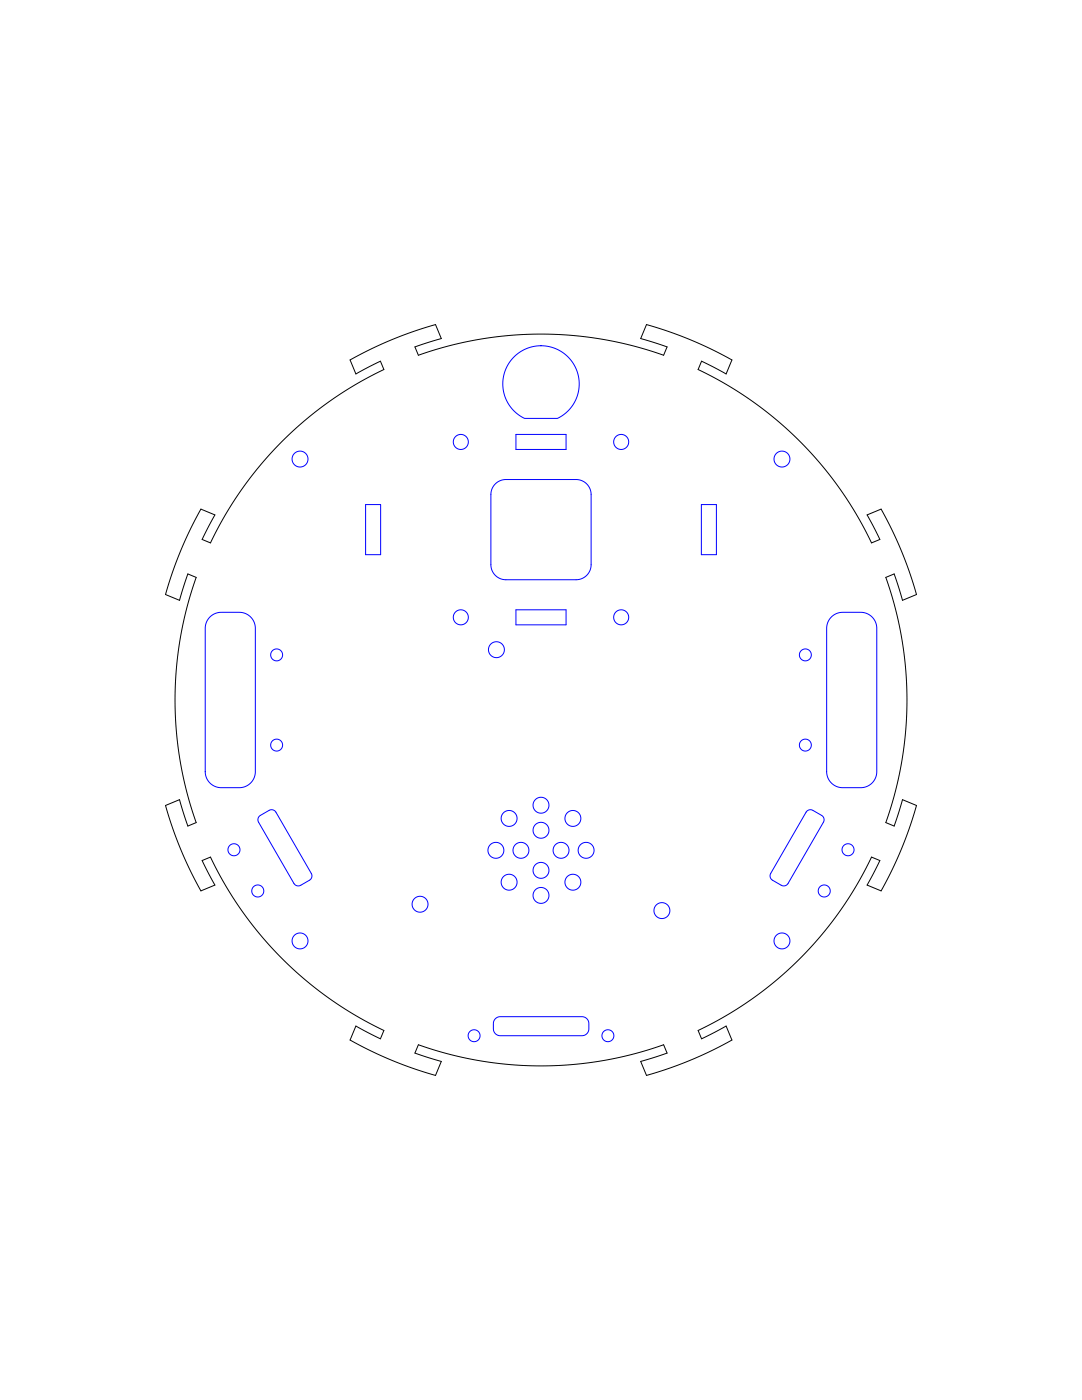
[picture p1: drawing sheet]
<svg xmlns="http://www.w3.org/2000/svg" width="216mm" height="279mm" viewBox="0 0 216 279" stroke-linecap="round" stroke-linejoin="round" font-family="sans-serif">
<g fill="none" stroke="#00f" stroke-width=".2">
<path d="M102.5 71.2l1.2-.9 1.3-.7 1.4-.4 1.5-.2 1.5 .1 1.4 .5 1.3 .7 1.2 .9 1 1.2 .7 1.3 .4 1.4 .2 1.5-.2 1.5-.4 1.4-.7 1.4-1 1.1-1 .8-1.1 .7h-6.5l-1.2-.7-.9-.8-1-1.1-.7-1.4-.4-1.4-.2-1.5 .2-1.4 .4-1.5 .7-1.3zM98.8 96.6l1-.7 1.2-.2h14.1l1.1 .3 .9 .6 .6 .9 .2 1.2v14.2l-.2 1-.6 .9-1 .7-1.2 .2h-14.1l-1.1-.3-.9-.6-.6-.9-.2-1.2v-14.2l.2-1zM103 86.7h9.9v3h-9.9zM73 100.7h3v10h-3zM139.9 100.7h3v10h-3zM41.9 123.1l.9-.6 .9-.3 4.6 .1 .9 .3 .8 .5 .6 .8 .3 .9v29.4l-.2 1.1-.6 .8-.8 .7-1 .3-4.2 .1-1-.2-.8-.4-.6-.5-.4-.7-.3-.8v-29.3l.2-1.2zM103 121.7h9.9v3h-9.9zM165.9 123.1l.8-.6 1-.3 4.6 .1 .9 .3 .8 .5 .6 .8 .3 .9v29.4l-.2 1.1-.6 .9-.8 .6-1 .3-4.2 .1-1-.2-.8-.4-.6-.5-.4-.7-.3-.8v-29.3l.2-1.2zM51.8 162.9l2.1-1.3h.6l.5 .4 7.1 12.3 .1 .7-.3 .6-2.1 1.2h-.6l-.5-.4-7.1-12.3-.1-.7zM161 161.9l.5-.3h.5l1.9 1.1 .5 .5v.7l-7.2 12.4-.5 .4-.6 .1-2.1-1.3-.3-.5v-.5zM98.8 203.3l.5-.3 .5-.1h16.5l.6 .3 .5 .5 .1 1.8-.4 .8-.9 .4h-16.5l-.8-.4-.4-.6v-1.6z"/>
<circle cx="59.9" cy="91.6" r="1.59"/>
<circle cx="92" cy="88.2" r="1.5"/>
<circle cx="123.9" cy="88.2" r="1.5"/>
<circle cx="156" cy="91.6" r="1.59"/>
<circle cx="55.2" cy="130.7" r="1.19"/>
<circle cx="92" cy="123.2" r="1.5"/>
<circle cx="99.1" cy="129.7" r="1.59"/>
<circle cx="123.9" cy="123.2" r="1.5"/>
<circle cx="160.7" cy="130.7" r="1.19"/>
<circle cx="55.2" cy="148.7" r="1.19"/>
<circle cx="160.7" cy="148.7" r="1.19"/>
<circle cx="46.7" cy="169.6" r="1.2"/>
<circle cx="51.4" cy="177.8" r="1.2"/>
<circle cx="99" cy="169.7" r="1.59"/>
<circle cx="101.6" cy="176.1" r="1.59"/>
<circle cx="101.6" cy="163.3" r="1.59"/>
<circle cx="104" cy="169.7" r="1.59"/>
<circle cx="107.9" cy="160.7" r="1.59"/>
<circle cx="107.9" cy="165.7" r="1.59"/>
<circle cx="108" cy="173.7" r="1.59"/>
<circle cx="108" cy="178.7" r="1.59"/>
<circle cx="111.9" cy="169.7" r="1.59"/>
<circle cx="114.3" cy="176.1" r="1.59"/>
<circle cx="114.3" cy="163.3" r="1.59"/>
<circle cx="116.9" cy="169.7" r="1.59"/>
<circle cx="164.5" cy="177.8" r="1.2"/>
<circle cx="169.2" cy="169.6" r="1.2"/>
<circle cx="59.9" cy="187.8" r="1.59"/>
<circle cx="83.8" cy="180.5" r="1.59"/>
<circle cx="132.1" cy="181.7" r="1.59"/>
<circle cx="156" cy="187.8" r="1.59"/>
<circle cx="94.6" cy="206.7" r="1.19"/>
<circle cx="121.3" cy="206.7" r="1.19"/>
</g>
<path d="M40.1 101.6l2.8 1.2-2.6 4.9 1.7 .6 2.9-5.5 3.5-5.3 3.7-4.8 4.3-4.7 4.4-4.1 5.1-3.9 5.1-3.3 5.6-3-.7-1.6-4.9 2.5-1.1-2.8 4-2.1 4.3-1.9 4.2-1.6 4.5-1.4 1.2 2.8-5.3 1.6 .7 1.7 6-1.8 6.2-1.4 6.3-.8 6-.2 6.1 .2 6.3 .8 5.9 1.3 6.1 1.9 .7-1.7-5.3-1.6 1.2-2.8 4.4 1.3 4.4 1.7 4 1.8 4.2 2.2-1.1 2.8-4.9-2.5-.7 1.6 5.5 3 5.4 3.4 4.8 3.7 4.7 4.3 4 4.5 3.9 5 3.3 5.1 3 5.6 1.7-.6-2.6-4.9 2.8-1.2 2.1 4.1 2 4.3 1.5 4.1 1.5 4.6-2.8 1.1-1.7-5.3-1.6 .7 1.8 6 1.3 6.2 .8 6.3 .3 6.1-.3 6-.8 6.4-1.3 5.9-1.8 6.1 1.6 .7 1.7-5.3 2.8 1.1-1.4 4.4-1.7 4.5-1.8 4-2.2 4.2-2.8-1.2 2.6-4.9-1.7-.6-2.9 5.5-3.5 5.3-3.7 4.8-4.3 4.7-4.4 4.1-5.1 3.9-5.1 3.3-5.6 3 .7 1.6 4.9-2.5 1.1 2.8-4 2.1-4.3 1.9-4.2 1.6-4.5 1.4-1.2-2.8 5.3-1.6-.7-1.7-6 1.8-6.2 1.4-6.3 .8-6 .2-6.1-.2-6.3-.8-5.9-1.3-6.1-1.9-.7 1.7 5.3 1.6-1.2 2.8-4.4-1.3-4.4-1.7-4-1.8-4.2-2.2 1.1-2.8 4.9 2.5 .7-1.6-5.5-3-5.4-3.4-4.8-3.7-4.7-4.3-4-4.5-3.9-5-3.3-5.1-3-5.6-1.7 .6 2.6 4.9-2.8 1.2-2.1-4.1-2-4.3-1.5-4.1-1.5-4.6 2.8-1.1 1.7 5.3 1.6-.7-1.8-6-1.3-6.2-.8-6.3-.3-6.1 .3-6 .8-6.4 1.3-5.9 1.8-6.1-1.6-.7-1.7 5.3-2.8-1.1 1.4-4.4 1.7-4.5 1.8-4z" fill="none" stroke="#000" stroke-width=".2"/>
</svg>
